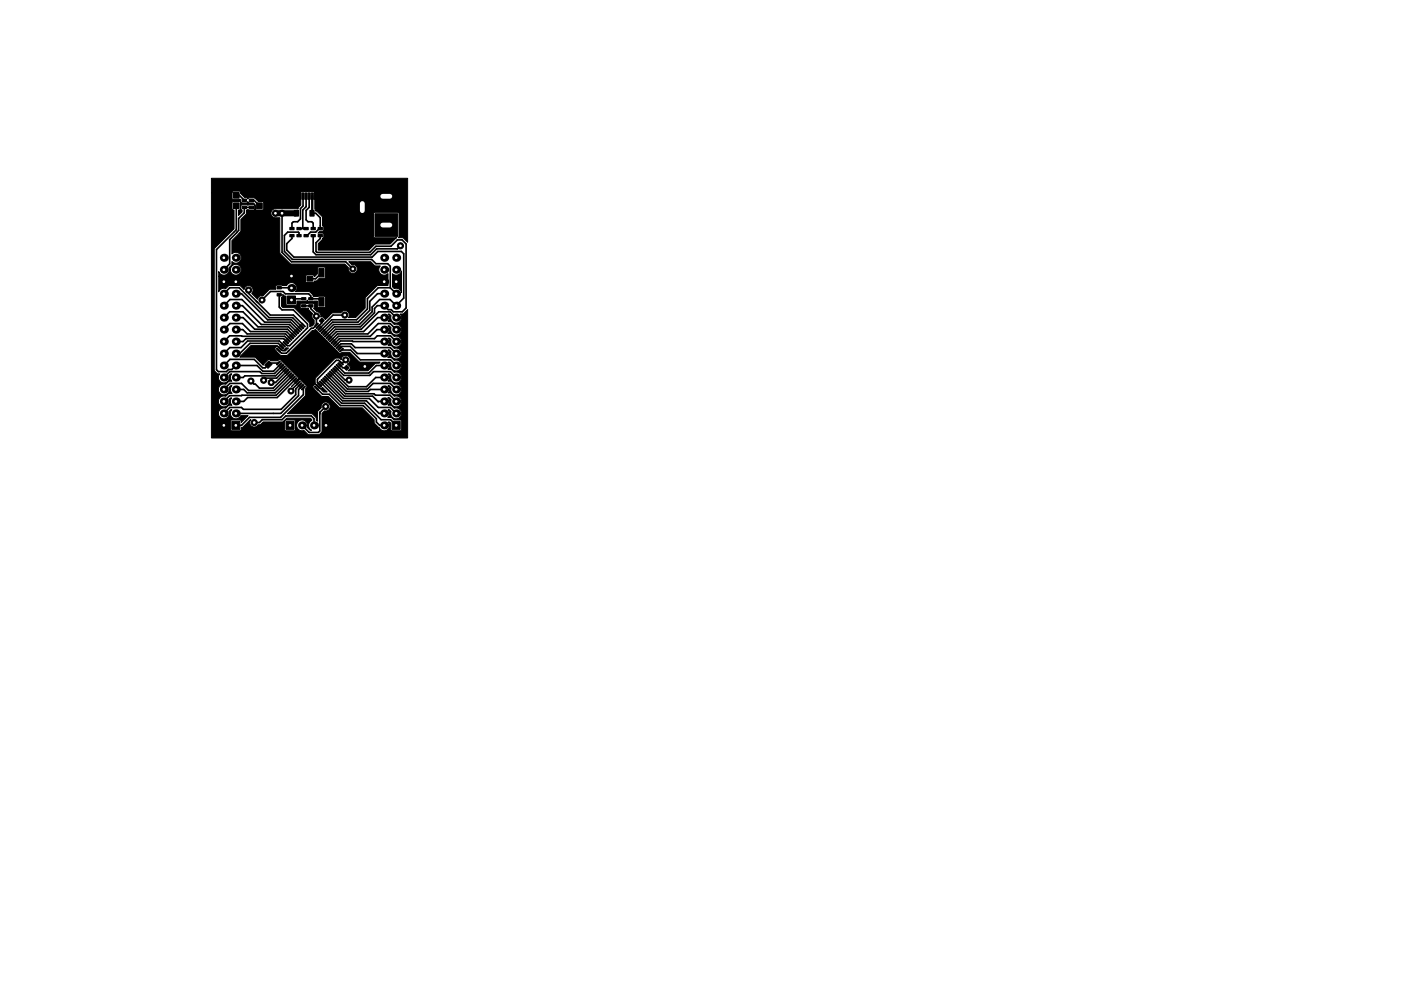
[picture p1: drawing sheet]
<svg xmlns="http://www.w3.org/2000/svg" width="297mm" height="210mm" viewBox="0 0 297 210" stroke-linecap="round" stroke-linejoin="round" font-family="sans-serif">
<g fill="#000" stroke="#000" stroke-width=".21">
<path d="M60.8 38h2.4v1.9h-2.4zM63.5 38h1.1v1.9h-1.1zM65.2 38h1.1v1.9h-1.1zM66.6 38h2.4v1.9h-2.4zM49.5 40.8h1.2v1.2h-1.2zM49.5 43h1.2v1.2h-1.2zM51.3 43.7h1v.5h-1zM51.3 42.2h1v.5h-1zM52.9 42.2h.8v.5h-.8zM52.9 43.7h.8v.5h-.8zM54.4 40.8h1.2v1.2h-1.2zM54.4 43h1.2v1.2h-1.2z"/>
<path d="M61.4 49.7h.9v.5h-.9zM61.4 48.2h.9v.5h-.9zM62.4 44.6h.9v1.2h-.9zM61.7 40.2h1.5v2.1h-1.5zM63.4 40.9h.4v1.4h-.4zM63 48.2h.9v.5h-.9zM63 49.7h.9v.5h-.9zM64.4 49.7h.9v.5h-.9zM64.4 48.2h.9v.5h-.9zM64 40.9h.5v1.4h-.5zM64.7 40.9h.4v1.4h-.4zM65.7 44.6h.9v1.2h-.9z"/>
<path d="M65.3 40.9h.5v1.4h-.5zM65.1 56.6h1.2v1h-1.2zM65.1 58.6h1.2v1h-1.2zM66 40.9h.4v1.4h-.4zM66 49.7h.9v.5h-.9zM66 48.2h.9v.5h-.9zM66.6 40.2h1.5v2.1h-1.5zM67.4 48.2h.9v.5h-.9zM67.4 49.7h.9v.5h-.9zM67.6 56.9h1.1v1.8h-1.1zM71.3 56.9h1.1v1.8h-1.1zM79.5 45.3h4.8v4.8h-4.8z"/>
<path d="M44.8 37.8h41.6v13.6l-1-.9-1-.1 .2-.3-.1-5-5-.1-.3 .3v5l.3 .1h4.6l-1.4 1.4h-3.1l-1.4 1.3h-10.7v-1.4l1.1-1.3 .1-.7-.3-.2-1-.1 .4-.4h.8l.1-.8-.3-.3-.1-1.9-1-1.1-.4-.1-.2-.4-.1-3.7h-2.8v2.8l-.5 .6a.25 .25 0 0 1-.2 .3 .25 .25 0 0 1-.3-.1h-4.5l-.5 .2-.3 .5v.6l.4 .4 .4 .2h1v7.3l.2 .4 2.2 2.1h11.4l.8 .8a.95 .95 0 0 0 .8 1.2 .95 .95 0 0 0 1.1-1 .95 .95 0 0 0-1.2-.9l-.7-.6h4.7l.8 .8 1.2 .1-.1 .2a1.15 1.15 0 0 0 .2 1.5 1.15 1.15 0 0 0 1.6 0v2.5l-2.4 .1-2.4 2.4-.1 2.3-2 2h-1.5a.95 .95 0 0 0-.3-1.4 .95 .95 0 0 0-1.3 .4h-1.9l-1.4 1.4-.6-.6-.4 .1a.95 .95 0 0 0-.8-1.2l-.7-.7 .1-.2 .1-.6-.2-.2h-2.8v1h1.7l.1 .4 .7 .8a.95 .95 0 0 0 .4 1.3v.9l-.4 .4-.5 .1-.1-.8-3.1-3.1-2.5-.1-.3-.3v-1.9l.2-.2 .1-.4 .3 .3h.3v1.7l.2 .3h1.9l.2-.2 .1-.7h1.9l.2-.2 .3 .2h1.9v1.1l.3 .2h1.1l.3-.1v-2.1l-.3-.2-2.2 .1-1-1h-2.8a1.15 1.15 0 0 0-.2-1.7 1.15 1.15 0 0 0-1.7 .4l-2.2-.1-.1 .2v.7h-1.3l-1.4 1.3a.94 .94 0 0 0-1.2 .8l-1.2-1.3a.95 .95 0 0 0-.3-1.5 .95 .95 0 0 0-1.3 .7l-1.1-.8h-2.1l-.7 .6h-.2a1.15 1.15 0 0 0-1.3 .7v-3.3h18.4l.1 1.3h1.4l.3-.3 .6-.1 .5-.5h1.2l.1-2.1-.2-.2h-1.4l-.1 .2v1.2l-.6 .6-.4-.4-1.3 .1-.2 .2h-18.4v-1a1.15 1.15 0 0 0 1.3 .8 1.15 1.15 0 0 0 .9-1.2h.2l.1 .3a1.16 1.16 0 0 0 1.8 .6 1.16 1.16 0 0 0-.2-1.9 1.16 1.16 0 0 0-1.7 1h-.2l-.1-.4 .6-.6 .1-.7a1.15 1.15 0 0 0 1.6 0 1.15 1.15 0 0 0 0-1.6 1.15 1.15 0 0 0-1.6 0v-2.9l1.8-1.9 .1-2.6 1.1-1.1 .1-.9h1.7l.1-.8-.2-.2h-2.7l-.1 .8 .2 .2v.5l-.7 .7v-1.2l.4-.2v-1.4l-.3-.2-1.4 .1-.1 1.5 .4 .2v4.1l-4.2 4.3v25.5l.6 .8 .6 .1a1.15 1.15 0 0 0 .7 1.9 1.15 1.15 0 0 0 1.2-1.5l.4-.4h.2a1.14 1.14 0 0 0 .1 1.6h-.6l-.7 .6h-.2a1.15 1.15 0 0 0-1.4 1.1 1.15 1.15 0 0 0 1.4 1.2 1.15 1.15 0 0 0 .8-1.6l.4-.4h.3a1.15 1.15 0 0 0 0 1.7h-.7l-.6 .6-.2-.1a1.15 1.15 0 0 0-1.4 1.2 1.15 1.15 0 0 0 1.4 1.1 1.15 1.15 0 0 0 .8-1.5l.4-.4h.2a1.14 1.14 0 0 0 .1 1.6h-.7l-.6 .6h-.2a1.15 1.15 0 0 0-1.4 1.1 1.15 1.15 0 0 0 1.4 1.1 1.15 1.15 0 0 0 .8-1.5l.4-.4h.3a1.15 1.15 0 0 0 .2 1.8 1.15 1.15 0 0 0 1.7-.5h1.5l-1.4 1.4-.1-.3-.2-.2-2 .1-.1 1.9 .2 .2h2l.2-.6 .3-.1 1.7-1.6a.95 .95 0 0 0 .2 1.4 .95 .95 0 0 0 1.3-.3l.6-.1 .5-.5h4l.5-.1 .1 1.9 1.9 .1 .3-.2v-2l-.3-.1h-1.6l-.4 .3h-.2l.7-.7h5l.3 .5a1.15 1.15 0 0 0-.7 1 1.15 1.15 0 0 0 .7 1.1h-.4l-.6-.6a1.15 1.15 0 0 0-.9-1.6 1.15 1.15 0 0 0-1.3 1.3 1.15 1.15 0 0 0 1.5 .9l1 .9h2.1l.3-.1 .5-.6v-3.8l.5-.5a.95 .95 0 0 0 1.2-.9 .95 .95 0 0 0-1-1 .95 .95 0 0 0-.9 1.2l-.8 .9v2l-.2-.2-.1-.6-.9-.8h-5.2l3.8-3.8 .1-1.5 .3-.4-.1-.2-1.5-1.4-1.7 1.5 1.2-1.2 .3-.6-3.9-3.9-.5 .3h-1.5l-.5-.3-1 .9-.1 .3-1.7-1.7h-3.2l2.3-2.5h5.6l1.2 1 .7-.5h.5l-.7 .7a1.28 1.28 0 0 1-1.3-.7l-.5-.3-.4 .6 1.1 1.2 .3 .1h1.2l5.3-5.3h.4l.2-.2 5.2 5.1 .5-.3h1.6l2.2 2.1h4.3l-.2 .3-.9 .1-1.5 1.5h-4.2l.5-.7-.6-.8a.95 .95 0 0 0 .1-1.6 .95 .95 0 0 0-1.4 .7l-.5-.3-.9 .1-4.1 4.2-.1 .8 .2 .4 .9 .8 .5-.1 1 1h-.8l-1.7-1.6-.5 .3v.3l1.7 1.8 1.5 .1 2.4 2.4h4.8l2.5 2.5 .1 .8 .9 .9a1.18 1.18 0 0 0 1.7 .6 1.18 1.18 0 0 0 .4-1.8h.2l.2 .3v1.3l.2 .2 1.8 .1 .3-.1v-2.1l-1.6-.1-.5-.5-.7-.1a1.15 1.15 0 0 0 0-1.6h.2l.4 .4a1.15 1.15 0 0 0 1 1.6 1.15 1.15 0 0 0 1.2-1.3 1.15 1.15 0 0 0-1.5-1l-.7-.6h-.6l.1-.2a1.15 1.15 0 0 0-.2-1.5h.3l.4 .5a1.15 1.15 0 0 0 1 1.5 1.15 1.15 0 0 0 1.2-1.3 1.15 1.15 0 0 0-1.5-.9l-.7-.6-.6-.1 .3-.8-.3-.8h.2l.4 .4v.2a1.15 1.15 0 0 0 1.1 1.4 1.15 1.15 0 0 0 1.1-1.4 1.15 1.15 0 0 0-1.5-.9l-.7-.6h-.6l.3-.8-.3-.8h.3l.3 .4v.2a1.15 1.15 0 0 0 1.1 1.3 1.15 1.15 0 0 0 1.1-1.3 1.15 1.15 0 0 0-1.5-.9l-.7-.6h-.6a1.14 1.14 0 0 0 .1-1.6h.2l.3 .3a1.15 1.15 0 0 0 1 1.6 1.15 1.15 0 0 0 1.2-1.3 1.15 1.15 0 0 0-1.5-.9l-.6-.6-.7-.1a1.15 1.15 0 0 0 0-1.6h.2l.4 .4a1.15 1.15 0 0 0 1 1.6 1.15 1.15 0 0 0 1.2-1.3 1.15 1.15 0 0 0-1.5-1l-.7-.6h-.6l.3-.8-.3-.8h.3l.3 .4v.1a1.15 1.15 0 0 0 1.1 1.4 1.15 1.15 0 0 0 1.1-1.3 1.15 1.15 0 0 0-1.5-.9l-.6-.6-.7-.1a1.15 1.15 0 0 0 0-1.6h.2l.4 .4a1.15 1.15 0 0 0 1 1.6 1.15 1.15 0 0 0 1.2-1.3 1.15 1.15 0 0 0-1.5-1l-.7-.6h-.6l.3-.8-.3-.8h.3l.3 .4v.2a1.15 1.15 0 0 0 1.4 1.3 1.15 1.15 0 0 0 .6-1.9l.7-.1 .8-.8v27.2h-41.6v-52.1h4.4v1.3l.2 .2h1.5l.2 .6 .2 .1h1l.3-.2 .2 .2h.9l.4 .4v.9l.2 .2h1.4l.2-.3v-1.2l-.1-.2-1-.1-1-.7h-1l-.2 .2-.2-.2-.5-.1-.9-.9-.2-.4h-1.4l-.2 .2h-4.4zM54.7 76l.9-.9 .7 .8-.9 .8zM56.1 77.4l.9-.8 .7 .7-.9 .9zM58.7 60.8h1v.5h-1zM58.7 62.3h1v.5h-1zM59.3 76.6l.2 .2-.7 .7-.2-.2zM58.9 77.6l.7-.7 .2 .2-.7 .7zM58.8 73.8l.7 .7-.2 .2-.7-.7zM59.3 78l.7-.7 .2 .2-.7 .7zM59.1 73.5l.7 .7-.2 .2-.7-.7zM60.3 77.6l.2 .2-.7 .7-.2-.1zM59.3 73.3l.2-.2 .7 .7-.2 .2z"/>
<path d="M60.7 78l.2 .2-.7 .7-.2-.2zM59.6 72.9l.2-.1 .7 .7-.2 .2zM61.1 78.4l.1 .1-.7 .7-.2-.1zM60 72.6l.2-.2 .7 .7-.2 .2zM60.7 79.4l.7-.7 .2 .2-.7 .7zM60.5 72.1l.7 .7-.1 .1-.8-.7zM61.1 79.8l.7-.7 .1 .1-.7 .7zM60.9 71.7l.7 .7-.2 .2-.7-.7zM61.1 71.5l.1-.1 .7 .7-.1 .1zM61.4 71.2l.2-.2 .7 .7-.2 .2zM61.9 70.6l.7 .8-.1 .1-.7-.7zM61 62.8h1.7v1.7h-1.7z"/>
<path d="M62.3 70.3l.7 .7-.2 .2-.7-.7zM62.5 70.1l.1-.2 .7 .7-.1 .2zM62.8 69.8l.2-.2 .7 .7-.2 .2zM64 64.6h.9v.5h-.9zM64 63.1h.9v.5h-.9zM63.3 69.2l.8 .7-.2 .2-.7-.7zM63.7 68.9l.7 .7-.2 .2-.7-.7zM63.9 68.7l.2-.2 .7 .7-.2 .2zM65.4 64.6h.9v.5h-.9zM65.4 63.1h.9v.5h-.9zM66.6 69.2l.7-.7 .2 .2-.7 .7zM67 69.6l.7-.7 .2 .2-.7 .7z"/>
<path d="M68.1 69.2l.1 .2-.7 .7-.2-.2zM67.7 70.3l.7-.7 .2 .2-.7 .7zM68.2 67.5l.6 .5-.6 .6-.5-.6zM68.1 70.6l.7-.7 .1 .2-.7 .7zM69.1 70.3l.2 .2-.7 .7-.2-.2zM67.6 63.1h1.1v1.8h-1.1zM69.5 70.6l.1 .2-.7 .7-.1-.1zM69.3 66.4l.5 .6-.5 .5-.6-.5zM69.1 71.7l.7-.7 .2 .2-.7 .7zM70.2 71.4l.1 .1-.7 .7-.1-.1zM70.5 71.7l.2 .2-.7 .7-.2-.2zM70.9 72.1l.2 .1-.8 .7-.1-.1z"/>
<path d="M69.5 79.2l.1-.1 .7 .7-.1 .1zM71.2 72.4l.2 .2-.7 .7-.2-.2zM69.8 78.9l.2-.2 .7 .7-.2 .2zM70.9 73.5l.7-.7 .2 .1-.7 .8zM70.3 78.4l.8 .7-.2 .1-.7-.7zM71.2 73.8l.7-.7 .2 .2-.7 .7zM70.7 78l.7 .7-.2 .2-.7-.7zM71.6 74.2l.7-.7 .2 .2-.7 .7zM71.1 77.6l.7 .8-.2 .1-.7-.7zM72.6 73.8l.2 .2-.7 .7-.2-.2zM71.2 77.5l.2-.2 .7 .7-.2 .2zM71.3 63.1h1.1v1.8h-1.1z"/>
<path d="M71.6 77.1l.2-.2 .7 .7-.2 .2zM72.1 76.6l.7 .7-.2 .2-.7-.7zM73.5 77.5l.5 .5-.5 .6-.6-.6zM74.5 76.4l.6 .6-.6 .5-.5-.5zM83.2 58.1a1.15 1.15 0 0 0 1.9-.6v4.6a1.15 1.15 0 0 0-1.5-.9l-.4-.3zM49.2 89.4h1.7v1.7h-1.7zM61.4 80.1l.7-.7 .2 .2-.7 .7zM61.8 80.5l.7-.7 .1 .1-.7 .8zM62.8 80.1l.2 .2-.7 .7-.2-.2zM60.7 89.4h1.6v1.7h-1.6zM62.5 81.2l.7-.7 .1 .2-.7 .7zM63.5 80.8l.2 .2-.7 .7-.2-.2z"/>
<path d="M63.9 81.2l.2 .2-.8 .7-.1-.2zM63.5 82.2l.7-.7 .2 .2-.7 .7zM63.9 82.6l.7-.7 .2 .2-.7 .7zM66.6 82.1l.2-.2 .7 .7-.2 .2zM67 81.7l.2-.2 .7 .7-.2 .2zM67.5 81.2l.7 .7-.1 .2-.8-.7zM67.9 80.8l.7 .7-.2 .2-.7-.7zM68.2 80.5l.7 .7-.1 .2-.7-.7zM68.4 80.3l.2-.2 .7 .7-.2 .2zM68.8 79.9l.1-.1 .7 .7-.1 .2zM69.3 79.4l.7 .7-.2 .2-.7-.7zM83.1 89.4h1.7v1.7h-1.7z"/>
<circle cx="58.4" cy="45.2" r=".65"/>
<circle cx="59.8" cy="45.2" r=".65"/>
<circle cx="74.8" cy="57" r=".65"/>
<circle cx="76.8" cy="43.9" r="2.4"/>
<circle cx="81.9" cy="41.6" r="2.4"/>
<circle cx="84.9" cy="52.1" r=".65"/>
<circle cx="52.7" cy="61.5" r=".65"/>
<circle cx="55.6" cy="63.6" r=".65"/>
<circle cx="67.1" cy="67.1" r=".65"/>
<circle cx="73.1" cy="66.8" r=".65"/>
<circle cx="73.3" cy="76.3" r=".65"/>
<circle cx="77.4" cy="77.7" r=".65"/>
<circle cx="53.2" cy="80.8" r=".65"/>
<circle cx="53.9" cy="89.6" r=".65"/>
<circle cx="55.9" cy="80.7" r=".65"/>
<circle cx="57.5" cy="81.1" r=".65"/>
<circle cx="61.7" cy="82.9" r=".65"/>
<circle cx="69" cy="86.2" r=".65"/>
<circle cx="74" cy="80.6" r=".65"/>
</g>
<g fill="#000">
<circle cx="47.5" cy="54.7" r=".85"/>
<circle cx="47.5" cy="59.8" r=".85"/>
<circle cx="47.5" cy="57.2" r=".85"/>
<circle cx="50" cy="57.2" r=".85"/>
<circle cx="50" cy="54.7" r=".85"/>
<circle cx="50" cy="59.8" r=".85"/>
<circle cx="61.8" cy="58.6" r=".85"/>
<circle cx="81.5" cy="54.7" r=".85"/>
<circle cx="81.5" cy="57.2" r=".85"/>
<circle cx="81.5" cy="59.8" r=".85"/>
<circle cx="84" cy="57.2" r=".85"/>
<circle cx="84" cy="54.7" r=".85"/>
<circle cx="84" cy="59.8" r=".85"/>
<circle cx="47.5" cy="69.9" r=".85"/>
<circle cx="47.5" cy="67.4" r=".85"/>
<circle cx="47.5" cy="72.5" r=".85"/>
<circle cx="47.5" cy="64.8" r=".85"/>
<circle cx="47.5" cy="62.3" r=".85"/>
<circle cx="47.5" cy="77.5" r=".85"/>
<circle cx="47.5" cy="75" r=".85"/>
<circle cx="50" cy="62.3" r=".85"/>
<circle cx="50" cy="77.5" r=".85"/>
<circle cx="50" cy="69.9" r=".85"/>
<circle cx="50" cy="75" r=".85"/>
<circle cx="50" cy="67.4" r=".85"/>
<circle cx="50" cy="72.5" r=".85"/>
<circle cx="50" cy="64.8" r=".85"/>
<circle cx="61.8" cy="61.1" r=".85"/>
<circle cx="81.5" cy="64.8" r=".85"/>
<circle cx="81.5" cy="72.5" r=".85"/>
<circle cx="81.5" cy="67.4" r=".85"/>
<circle cx="81.5" cy="69.9" r=".85"/>
<circle cx="81.5" cy="75" r=".85"/>
<circle cx="81.5" cy="77.5" r=".85"/>
<circle cx="81.5" cy="62.3" r=".85"/>
<circle cx="84" cy="69.9" r=".85"/>
<circle cx="84" cy="75" r=".85"/>
<circle cx="84" cy="62.3" r=".85"/>
<circle cx="84" cy="77.5" r=".85"/>
<circle cx="84" cy="64.8" r=".85"/>
<circle cx="84" cy="67.4" r=".85"/>
<circle cx="84" cy="72.5" r=".85"/>
<circle cx="47.5" cy="90.2" r=".85"/>
<circle cx="47.5" cy="80.1" r=".85"/>
<circle cx="47.5" cy="85.2" r=".85"/>
<circle cx="47.5" cy="82.6" r=".85"/>
<circle cx="47.5" cy="87.7" r=".85"/>
<circle cx="50" cy="85.2" r=".85"/>
<circle cx="50" cy="80.1" r=".85"/>
<circle cx="50" cy="87.7" r=".85"/>
<circle cx="50" cy="82.6" r=".85"/>
<circle cx="64" cy="90.2" r=".85"/>
<circle cx="66.6" cy="90.2" r=".85"/>
<circle cx="69.1" cy="90.2" r=".85"/>
<circle cx="81.5" cy="90.2" r=".85"/>
<circle cx="81.5" cy="80.1" r=".85"/>
<circle cx="81.5" cy="82.6" r=".85"/>
<circle cx="81.5" cy="85.2" r=".85"/>
<circle cx="81.5" cy="87.7" r=".85"/>
<circle cx="84" cy="82.6" r=".85"/>
<circle cx="84" cy="87.7" r=".85"/>
<circle cx="84" cy="80.1" r=".85"/>
<circle cx="84" cy="85.2" r=".85"/>
</g>
<g fill="none" stroke="#000" stroke-width=".35">
<path d="M50.1 43.6v5.1l-4.2 4.2v25.5l.4 .4h1.7l.4-.4h.8l.8-.9h4.5l1.2 1.2h2.3l1.4-1.3M50.1 41.4h.6l1.1 1.1M53.3 44h-1.5v1.1l-1.2 1.2v2.6l-1.9 1.9v5.2l-1.2 1.2M53.3 42.5h.6l1.1 1.1M59.8 45.2v8.3l2 2h11.5l1.5 1.5M61.9 50v.6l-1.1 1.1v1.3l1.5 1.5h16.6l1.2-1.2h5l.5 .5v9.4l-1.6 1.6-1.3-1.3h-2.2l-1.6 1.6v1l-2.7 2.7h-5.5l-1.9 1.9M63.4 48.5h1.5M63.4 50v-.6l-.1-.2h-2.3l-.7 .7v3.4l1.7 1.7h16.8l.9 .9h2.5l.5 .6v4.5M64.3 41.6v2.1l-.6 .5v2.2l-.6 .6h-.9l-.3 .3v1.2M64.9 41.6v2.2l-.7 .7v3.8l.1 .2M65.6 41.6v2.4l-.7 .6v2l.4 .4h.8l.3 .3v1.2M66.1 45.2h.9l.9 1v2.3h-.2l-.7 .7h-1.1l-.8 .8h-.2"/>
<path d="M66.4 50v3.4l.6 .6h11.6l1.2-1.2h4.5l.6-.7M67.9 50v.6l-.9 .9v1.8l.2 .2h11.2l1.3-1.3h3.2l1.4-1.3h1l.8 .8v13.6l-.8 .8h-1.9l-.4-.4h-.7l-.8-.9h-1.5l-.6 .6v.9l-3 3h-5.5l-1.7 1.8M68 58.1l-1.1 1h-1.2M47.5 62.3l1.2-1.3h2l6.3 6.4h5l2 1.9M47.5 69.9l1.2-1.3h2.7l1.7 1.7h7.7l1 1.1M47.5 67.4l1.2-1.3h2.8l3.2 3.2h6.5l1.4 1.4M47.5 64.8l1.3-1.3h2.5l4.8 4.8h5.5l1.7 1.7M50 62.3h1.2l5.5 5.5h5.1l1.8 1.9M50 72.5h1.5l.6-.7h8l.7 .7M50 69.9h1.5l.9 .9h8.1l1 1M50 67.4h1.5l2.5 2.4h7l1.2 1.3M50 64.8h1.4l4 4h6l1.5 1.6"/>
<path d="M52.7 61.5v.7l4.6 4.6h4.9l2.1 2.2M55.6 63.6l1.7-1.8h2.7l.5 .5h4.9l.5 .5v.6h1.7l.4 .4M59 77h-1.8l-1 1h-.5l-1.8-1.8h-5.1l-1.3 1.3M59.2 61l2.6 .1M59.2 62.5v2.6l.6 .6h2.4l3 3v.8l-3.8 3.8h-.5l-.5-.4M59.7 73.6l-.7-.8h-6l-2.2 2.2h-.8M59.7 77.7l-1.5 1.5h-2.7l-.4-.4h-6.4l-1.2 1.3M60.1 78.1l-1.7 1.6h-6.5l-.3 .4h-1.6M60.1 73.2l-.9-.9h-6.7l-1.4 1.4h-2.4l-1.2 1.3M60.4 78.4l-1.7 1.8h-2.4l-.4 .5M60.8 78.8l-2.4 2.3h-.9M61.1 79.1l-3.2 3.2h-2.9l-.8-.8h-.3l-.7-.7"/>
<path d="M61.1 72.1l-.8-.8-11.6-.1-1.2 1.3M61.5 79.5l-3.4 3.3h-5.4l-1.5-1.5h-2.5l-1.2 1.3M61.8 79.9l-3.4 3.4h-6l-.7-.7h-1.7M64.4 64.9h1.5v.6l1.2 1.2v2.3l-.7 .6h-.4l-5.3 5.3h-1l-.7-.6M64.4 63.4h-2.4l-.2 .2M68.2 68v.5l-.8 .8M69.6 79.9l3.6 3.6h6.1l.3 .3h3.1l1.3 1.4M69.9 79.5l3.6 3.5h4.6l.4-.4h3M70.3 79.1l3.4 3.4h4.2l1.2-1.2h3.6l1.3 1.3M70.6 78.8l3.3 3.2h3.8l2-1.9h1.8M71 78.4l2.2 2.2h.8M71.3 78.1l1.6 1.5h5.5l.8-.8h3.6l1.2 1.3"/>
<path d="M71.7 73.6l.6-.7h2.2l.8 .8h7.4l1.3 1.3M72 77.4l.7 .6h.8M72 73.9l.5-.4h1.7l1.6 1.5h5.7M72.4 74.3h1.9l2.1 2h6.4l1.2 1.2M73.1 66.8h-2.5l-2.8 2.9M73.3 76.3l-.7 .7h-.2l-.6-.6h-.5l-4 4v.7l.5 .5M81.5 72.5l-9.3-.2-.9 .9M81.5 62.3h-1.5l-1.6 1.6v1.9l-2.5 2.5h-5.4l-2 2.1M81.5 77.5h-1.7l-1.6 1.6h-5.1l-1.4-1.4M81.5 69.9h-1.6l-1.4 1.4h-6.7l-1.2 1.2M81.5 67.4h-1.4l-3 2.9h-5.7l-1.5 1.5M82.7 61h-2.5l-2.3 2.3v2.2l-2.3 2.3h-5.3l-2.2 2.2"/>
<path d="M82.7 61l1.3 1.3M84 69.9l-1.3-1.3h-2.5l-2.2 2.2h-6.4l-1.3 1.3M84 67.4l-1.2-1.3h-2.5l-3.7 3.7h-5.5l-1.5 1.6M84 72.5l-1.2-1.3h-2.8l-.6 .6h-7.4l-1 1.1M53.9 89.6h1.1l.6-.6h4.2l.8-.8h5.4l.6 .6v1.4M62.2 80.2l-3.6 3.6-9.9 .1-1.2 1.3M62.6 80.6l-3.8 3.7h-6.3l-.8 .9h-1.7M63.3 81.3l-1.6 1.6M63.6 81.6l-.9 .9v1.2l-3.1 3.1h-8l-.4-.4h-2.5l-1.2 1.3M64 82l-.7 .6v1.3l-3.8 3.8h-9.5M64.3 82.3v1.4l-4.8 4.8h-6.6l-1.7 1.7h-1.2M67.1 82.3l1.3 1.3h1.4l2.4 2.4h4.8l2.8 2.8v.7l.7 .7h1"/>
<path d="M67.5 82.8h.1M67.8 87.4v4l-.3 .3h-2l-1.5-1.5M68.1 81.3l4.3 4.2h4.9l3.5 3.5h2l1.2 1.2M68.5 80.9l4.1 4.1h5.1l2.6 2.7h1.2M68.8 80.6l4 3.9h5.5l1.9 1.9h2.5l1.3 1.3M69 86.2l-1.2 1.3M69.2 80.2l3.8 3.8h6l1.2 1.2h1.3"/>
</g>
<path d="M58.4 45.2h4.4" fill="none" stroke="#000" stroke-width="1.3"/>
<path d="M66.2 41.6l-.1 3.6" fill="none" stroke="#000" stroke-width=".5"/>
<g fill="#fff" stroke="#fff" stroke-width=".21">
<circle cx="67.1" cy="67.1" r=".18"/>
<circle cx="73.3" cy="76.3" r=".17"/>
<circle cx="77.4" cy="77.7" r=".17"/>
<circle cx="61.7" cy="82.9" r=".18"/>
<circle cx="53.2" cy="80.8" r=".17"/>
<circle cx="55.6" cy="63.6" r=".17"/>
<circle cx="59.8" cy="45.2" r=".18"/>
<circle cx="58.4" cy="45.2" r=".18"/>
<circle cx="74.8" cy="57" r=".17"/>
<circle cx="52.7" cy="61.5" r=".17"/>
<circle cx="53.9" cy="89.6" r=".17"/>
<circle cx="73.1" cy="66.8" r=".17"/>
<circle cx="69" cy="86.2" r=".18"/>
<circle cx="84.9" cy="52.1" r=".17"/>
<circle cx="74" cy="80.6" r=".18"/>
<circle cx="57.5" cy="81.1" r=".17"/>
<circle cx="55.9" cy="80.7" r=".17"/>
<circle cx="61.8" cy="58.6" r=".17"/>
<circle cx="61.8" cy="61.1" r=".17"/>
<circle cx="61.8" cy="63.6" r=".17"/>
<circle cx="69.1" cy="90.2" r=".17"/>
<circle cx="66.6" cy="90.2" r=".17"/>
<circle cx="64" cy="90.2" r=".17"/>
<circle cx="61.5" cy="90.2" r=".17"/>
<circle cx="50" cy="90.2" r=".18"/>
<circle cx="47.5" cy="90.2" r=".18"/>
<circle cx="50" cy="87.7" r=".18"/>
<circle cx="47.5" cy="87.7" r=".18"/>
<circle cx="50" cy="85.2" r=".18"/>
<circle cx="47.5" cy="85.2" r=".18"/>
<circle cx="50" cy="82.6" r=".18"/>
<circle cx="47.5" cy="82.6" r=".18"/>
<circle cx="50" cy="80.1" r=".18"/>
<circle cx="47.5" cy="80.1" r=".18"/>
<circle cx="50" cy="77.5" r=".18"/>
<circle cx="47.5" cy="77.5" r=".18"/>
<circle cx="50" cy="75" r=".18"/>
<circle cx="47.5" cy="75" r=".18"/>
<circle cx="50" cy="72.5" r=".18"/>
<circle cx="47.5" cy="72.5" r=".18"/>
<circle cx="50" cy="69.9" r=".18"/>
<circle cx="47.5" cy="69.9" r=".18"/>
<circle cx="50" cy="67.4" r=".18"/>
<circle cx="47.5" cy="67.4" r=".18"/>
<circle cx="50" cy="64.8" r=".18"/>
<circle cx="47.5" cy="64.8" r=".18"/>
<circle cx="50" cy="62.3" r=".18"/>
<circle cx="47.5" cy="62.3" r=".18"/>
<circle cx="50" cy="59.8" r=".18"/>
<circle cx="47.5" cy="59.8" r=".18"/>
<circle cx="50" cy="57.2" r=".18"/>
<circle cx="47.5" cy="57.2" r=".18"/>
<circle cx="50" cy="54.7" r=".18"/>
<circle cx="47.5" cy="54.7" r=".18"/>
<circle cx="81.5" cy="54.7" r=".17"/>
<circle cx="84" cy="54.7" r=".17"/>
<circle cx="81.5" cy="57.2" r=".17"/>
<circle cx="84" cy="57.2" r=".17"/>
<circle cx="81.5" cy="59.8" r=".17"/>
<circle cx="84" cy="59.8" r=".17"/>
<circle cx="81.5" cy="62.3" r=".17"/>
<circle cx="84" cy="62.3" r=".17"/>
<circle cx="81.5" cy="64.8" r=".17"/>
<circle cx="84" cy="64.8" r=".17"/>
<circle cx="81.5" cy="67.4" r=".17"/>
<circle cx="84" cy="67.4" r=".17"/>
<circle cx="81.5" cy="69.9" r=".17"/>
<circle cx="84" cy="69.9" r=".17"/>
<circle cx="81.5" cy="72.5" r=".17"/>
<circle cx="84" cy="72.5" r=".17"/>
<circle cx="81.5" cy="75" r=".17"/>
<circle cx="84" cy="75" r=".17"/>
<circle cx="81.5" cy="77.5" r=".17"/>
<circle cx="84" cy="77.5" r=".17"/>
<circle cx="81.5" cy="80.1" r=".17"/>
<circle cx="84" cy="80.1" r=".17"/>
<circle cx="81.5" cy="82.6" r=".17"/>
<circle cx="84" cy="82.6" r=".17"/>
<circle cx="81.5" cy="85.2" r=".17"/>
<circle cx="84" cy="85.2" r=".17"/>
<circle cx="81.5" cy="87.7" r=".17"/>
<circle cx="84" cy="87.7" r=".17"/>
<circle cx="81.5" cy="90.2" r=".17"/>
<circle cx="84" cy="90.2" r=".17"/>
</g>
<path d="M76.8 43.2v1.5M81.1 41.6h1.6M81.1 47.7h1.6" fill="none" stroke="#fff" stroke-width="1"/>
</svg>
